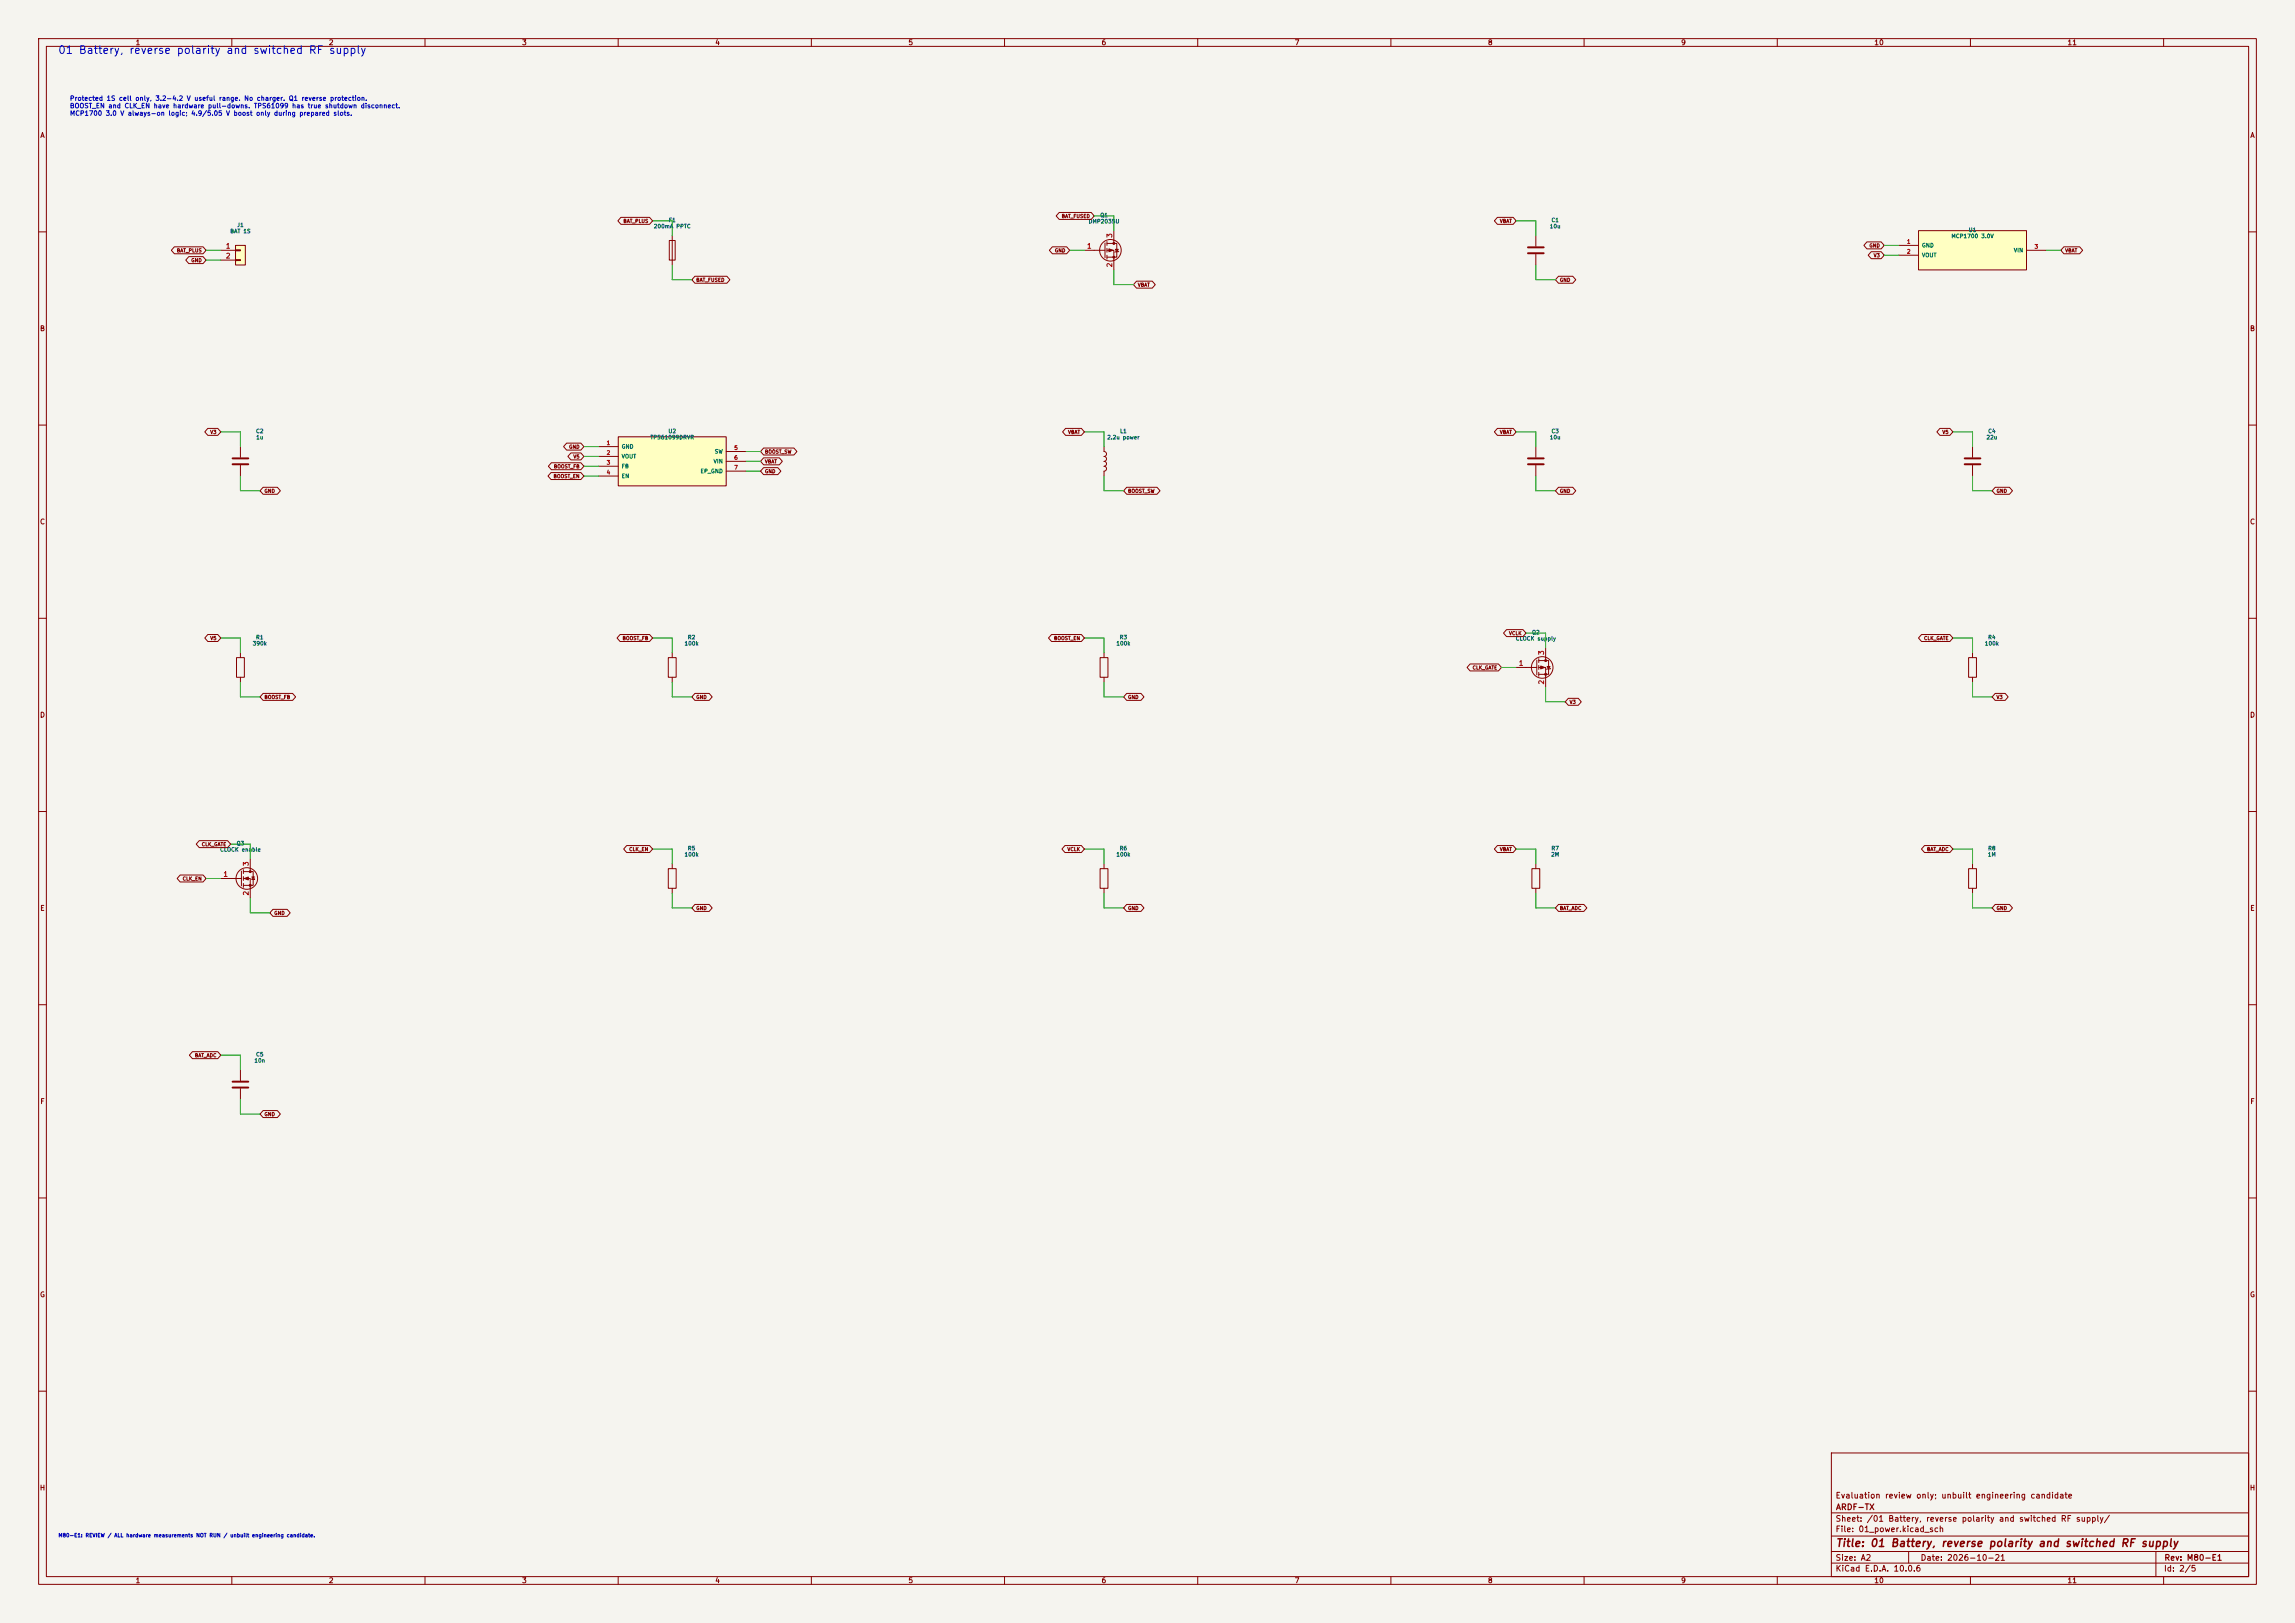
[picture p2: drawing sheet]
<svg xmlns="http://www.w3.org/2000/svg" width="594mm" height="420mm" viewBox="0 0 594 420" stroke-linecap="round" stroke-linejoin="round" font-family="sans-serif">
<defs><g id="words">
<text font-size="2" fill="#0000c2" x="14.9" y="14.4">01 Battery, reverse polarity and switched RF supply</text>
<text font-size="2" fill="#840000" x="475" y="400.8">Title: 01 Battery, reverse polarity and switched RF supply</text>
<g font-size="1.5" fill="#840000">
<text x="475" y="388.1">Evaluation review only; unbuilt engineering candidate</text>
<text x="475" y="394.1">Sheet: /01 Battery, reverse polarity and switched RF supply/</text>
<text x="475.1" y="391.1">ARDF-TX</text>
<text x="475" y="396.8">File: 01_power.kicad_sch</text>
<text x="475" y="407">KiCad E.D.A. 10.0.6</text>
<text x="475" y="404.2">Size: A2</text>
<text x="497" y="404.2">Date: 2026-10-21</text>
<text x="560" y="407">Id: 2/5</text>
<text x="560.1" y="404.2">Rev: M80-E1</text>
</g>
<g font-size="1.3" fill="#840000">
<text x="35" y="12">1</text>
<text x="85" y="12">2</text>
<text x="135" y="12">3</text>
<text x="185" y="12">4</text>
<text x="235" y="12">5</text>
<text x="285" y="12">6</text>
<text x="335" y="12">7</text>
<text x="385" y="12">8</text>
<text x="435" y="12">9</text>
<text x="485" y="12">10</text>
<text x="535" y="12">11</text>
<text x="10.3" y="36">A</text>
<text x="582.3" y="36">A</text>
<text x="10.2" y="86">B</text>
<text x="582.2" y="86">B</text>
<text x="10.2" y="136">C</text>
<text x="582.2" y="136">C</text>
<text x="10.2" y="186">D</text>
<text x="582.2" y="186">D</text>
<text x="10.3" y="236">E</text>
<text x="582.3" y="236">E</text>
<text x="10.3" y="286">F</text>
<text x="582.3" y="286">F</text>
<text x="10.2" y="336">G</text>
<text x="582.2" y="336">G</text>
<text x="10.2" y="386">H</text>
<text x="582.2" y="386">H</text>
<text x="35" y="410">1</text>
<text x="85" y="410">2</text>
<text x="135" y="410">3</text>
<text x="185" y="410">4</text>
<text x="235" y="410">5</text>
<text x="285" y="410">6</text>
<text x="335" y="410">7</text>
<text x="385" y="410">8</text>
<text x="435" y="410">9</text>
<text x="485" y="410">10</text>
<text x="535" y="410">11</text>
</g>
<g font-size="1.3" fill="#a90000">
<text x="58.3" y="64.6">1</text>
<text x="281.2" y="64.6">1</text>
<text x="288.2" y="61.7" transform="rotate(-90 288.2 61.7)">3</text>
<text x="58.3" y="67.2">2</text>
<text x="288.2" y="69.3" transform="rotate(-90 288.2 69.3)">2</text>
<text x="393" y="172.6">1</text>
<text x="399.9" y="169.6" transform="rotate(-90 399.9 169.6)">3</text>
<text x="399.9" y="177.3" transform="rotate(-90 399.9 177.3)">2</text>
<text x="57.7" y="227.2">1</text>
<text x="64.6" y="224.3" transform="rotate(-90 64.6 224.3)">3</text>
<text x="64.6" y="231.9" transform="rotate(-90 64.6 231.9)">2</text>
</g>
<g font-size="1.2" fill="#0000c2">
<text x="18" y="26.4">Protected 1S cell only, 3.2-4.2 V useful range. No charger. Q1 reverse protection.</text>
<text x="18" y="28.3">BOOST_EN and CLK_EN have hardware pull-downs. TPS61099 has true shutdown disconnect.</text>
<text x="18" y="30.2">MCP1700 3.0 V always-on logic; 4.9/5.05 V boost only during prepared slots.</text>
</g>
<g font-size="1" fill="#006464">
<text x="61.3" y="59">J1</text>
<text x="169.1" y="59.3">200mA PPTC</text>
<text x="173" y="57.7">F1</text>
<text x="281.6" y="58">DMP2035U</text>
<text x="284.7" y="56.4">Q1</text>
<text x="401" y="59.3">10u</text>
<text x="401.4" y="57.7">C1</text>
<text x="59.5" y="60.6">BAT 1S</text>
<text x="497.3" y="64.3">GND</text>
<text x="505" y="61.9">MCP1700 3.0V</text>
<text x="509.4" y="60.3">U1</text>
<text x="521.1" y="65.5">VIN</text>
<text x="497.3" y="66.8">VOUT</text>
<text x="66.2" y="112.3">C2</text>
<text x="66.2" y="113.9">1u</text>
<text x="168.2" y="113.9">TPS61099DRVR</text>
<text x="172.9" y="112.3">U2</text>
<text x="286.5" y="113.9">2.2u power</text>
<text x="289.8" y="112.3">L1</text>
<text x="401" y="113.9">10u</text>
<text x="401.4" y="112.3">C3</text>
<text x="514" y="113.9">22u</text>
<text x="514.5" y="112.3">C4</text>
<text x="160.8" y="116.3">GND</text>
<text x="160.8" y="118.9">VOUT</text>
<text x="184.9" y="117.6">SW</text>
<text x="160.8" y="121.4">FB</text>
<text x="160.8" y="124">EN</text>
<text x="181.2" y="122.7">EP_GND</text>
<text x="184.6" y="120.1">VIN</text>
<text x="65.3" y="167.3">390k</text>
<text x="66.2" y="165.7">R1</text>
<text x="177.1" y="167.3">100k</text>
<text x="177.9" y="165.7">R2</text>
<text x="288.8" y="167.3">100k</text>
<text x="289.7" y="165.7">R3</text>
<text x="392.2" y="166">CLOCK supply</text>
<text x="396.4" y="164.4">Q2</text>
<text x="513.6" y="167.3">100k</text>
<text x="514.5" y="165.7">R4</text>
<text x="56.8" y="220.6">CLOCK enable</text>
<text x="61.1" y="219">Q3</text>
<text x="177.1" y="221.9">100k</text>
<text x="177.9" y="220.3">R5</text>
<text x="288.8" y="221.9">100k</text>
<text x="289.7" y="220.3">R6</text>
<text x="401.4" y="221.9">2M</text>
<text x="401.4" y="220.3">R7</text>
<text x="514.4" y="221.9">1M</text>
<text x="514.5" y="220.3">R8</text>
<text x="65.7" y="275.2">10n</text>
<text x="66.2" y="273.6">C5</text>
</g>
<g font-size="1" fill="#a90000">
<text x="493.4" y="63.3">1</text>
<text x="493.4" y="65.9">2</text>
<text x="526.5" y="64.6">3</text>
<text x="156.9" y="115.4">1</text>
<text x="156.9" y="117.9">2</text>
<text x="189.9" y="116.7">5</text>
<text x="189.9" y="119.2">6</text>
<text x="156.9" y="120.5">3</text>
<text x="156.9" y="123">4</text>
<text x="189.9" y="121.7">7</text>
</g>
<text font-size="1" fill="#0000c2" x="15" y="398">M80-E1: REVIEW / ALL hardware measurements NOT RUN / unbuilt engineering candidate.</text>
<g font-size=".9" fill="#840000">
<text x="161.2" y="57.9">BAT_PLUS</text>
<text x="274.7" y="56.6">BAT_FUSED</text>
<text x="388.1" y="57.9">VBAT</text>
<text x="45.7" y="65.5">BAT_PLUS</text>
<text x="272.9" y="65.5">GND</text>
<text x="483.7" y="64.2">GND</text>
<text x="534.4" y="65.5">VBAT</text>
<text x="49.4" y="68.1">GND</text>
<text x="484.8" y="66.8">V3</text>
<text x="180.1" y="73.1">BAT_FUSED</text>
<text x="294.4" y="74.4">VBAT</text>
<text x="403.6" y="73.1">GND</text>
<text x="54.3" y="112.5">V3</text>
<text x="276.3" y="112.5">VBAT</text>
<text x="388.1" y="112.5">VBAT</text>
<text x="502.6" y="112.5">V5</text>
<text x="147.2" y="116.3">GND</text>
<text x="148.3" y="118.9">V5</text>
<text x="197.9" y="117.6">BOOST_SW</text>
<text x="143.2" y="123.9">BOOST_EN</text>
<text x="143.2" y="121.4">BOOST_FB</text>
<text x="197.9" y="122.7">GND</text>
<text x="197.9" y="120.1">VBAT</text>
<text x="68.3" y="127.7">GND</text>
<text x="291.9" y="127.7">BOOST_SW</text>
<text x="403.6" y="127.7">GND</text>
<text x="516.6" y="127.7">GND</text>
<text x="54.3" y="165.8">V5</text>
<text x="161" y="165.8">BOOST_FB</text>
<text x="272.7" y="165.8">BOOST_EN</text>
<text x="390.5" y="164.6">VCLK</text>
<text x="497.9" y="165.8">CLK_GATE</text>
<text x="381" y="173.5">CLK_GATE</text>
<text x="68.3" y="181.1">BOOST_FB</text>
<text x="180.1" y="181.1">GND</text>
<text x="291.9" y="181.1">GND</text>
<text x="406.2" y="182.4">V3</text>
<text x="516.6" y="181.1">V3</text>
<text x="52.1" y="219.2">CLK_GATE</text>
<text x="162.7" y="220.5">CLK_EN</text>
<text x="276.2" y="220.5">VCLK</text>
<text x="388.1" y="220.5">VBAT</text>
<text x="498.6" y="220.5">BAT_ADC</text>
<text x="47.2" y="228.1">CLK_EN</text>
<text x="70.9" y="237">GND</text>
<text x="180.1" y="235.7">GND</text>
<text x="291.9" y="235.7">GND</text>
<text x="403.6" y="235.7">BAT_ADC</text>
<text x="516.6" y="235.7">GND</text>
<text x="50.3" y="273.8">BAT_ADC</text>
<text x="68.3" y="289">GND</text>
</g>
</g></defs>
<path d="M0 0h594v420h-594z" fill="#f5f4ef" stroke="#f5f4ef" stroke-width=".26"/>
<g fill="none" stroke="#840000" stroke-width=".26">
<path d="M10 10h574v400h-574zM12 12h570v396h-570zM60 10v2M110 10v2M160 10v2M210 10v2M260 10v2M310 10v2M360 10v2M410 10v2M460 10v2M510 10v2"/>
<path d="M560 10v2M288.3 59.7v3.3M10 60h2M280.7 64.8h5.3M286 62.9v3.8M286.5 63h2.6v3.5h-2.6M286.5 64.8h1.8v5.1M286.5 62.5v1M286.5 64.3v1M286.5 66v1.1M288.7 64.5h.7l-.3 .7zM289.6 65l-1.1 .3"/>
<path d="M582 60h2M10 110h2M285.7 115.6v1.2l.5 .2 .2 .5-.2 .4-.5 .2 .5 .2 .2 .5-.2 .4-.5 .2 .5 .2 .2 .4-.2 .5-.5 .2 .5 .1 .2 .5-.2 .4-.5 .2v1.3M510.5 115.6v2.8M582 110h2M510.5 120.4v2.8M10 160h2M61.2 170.2h2v5.1h-2zM62.2 168.9v1.3M62.2 175.3v1.2M582 160h2M10 210h2"/>
<path d="M582 210h2M57.1 227.3h5.4M62.5 225.4v3.8M63 225.6h2.5v3.5h-2.5M63 227.3h1.8v5.1M63 225v1.1M63 226.8v1M63 228.6v1M64.8 222.3v3.3M65.2 226.9h.7M65.5 226.9l.4 .7h-.7zM173 224.8h2v5.1h-2z"/>
<path d="M174 223.5v1.3M174 229.9v1.2M396.5 224.8h2v5.1h-2zM397.5 223.5v1.3M397.5 229.9v1.2M509.5 224.8h2.1v5.1h-2.1zM510.5 223.5v1.3M510.5 229.9v1.2M10 260h2M582 260h2M10 310h2M582 310h2"/>
<path d="M10 360h2M474 376h108v32h-108zM582 360h2M474 397.5h108M474 391.5h108M60 408v2M110 408v2M160 408v2M210 408v2M260 408v2M310 408v2M360 408v2"/>
<path d="M410 408v2M460 408v2M474 404.5h108M474 401.5h108M494 401.5v3M510 408v2M558 401.5v6.5M560 408v2"/>
<circle cx="287.4" cy="64.8" r="2.79"/>
<circle cx="63.9" cy="227.3" r="2.79"/>
</g>
<g fill="#840000" stroke="#840000" stroke-width=".26">
<path d="M287 64.4l1 .4-1 .4z"/>
<path d="M63.2 227.3l1.1-.4v.8z"/>
<circle cx="288.3" cy="63" r=".25"/>
<circle cx="288.3" cy="66.5" r=".25"/>
<circle cx="64.8" cy="225.6" r=".25"/>
<circle cx="64.8" cy="229.1" r=".25"/>
</g>
<path d="M508.5 118.6h4.1M508.5 120.1h4.1" fill="none" stroke="#840000" stroke-width=".51"/>
<path d="M496.6 59.7h27.9v10.2h-27.9z" fill="#ffffc2"/>
<path d="M496.6 59.7h27.9v10.2h-27.9zM491.5 63.5h5.1M491.5 66h5.1M524.5 64.8h5.1M62.2 115.6v2.8M62.2 120.4v2.8M509.5 170.2h2.1v5.1h-2.1zM510.5 168.9v1.3M510.5 175.3v1.2" fill="none" stroke="#840000" stroke-width=".26"/>
<path d="M60.2 118.6h4.1M60.2 120.1h4.1" fill="none" stroke="#840000" stroke-width=".51"/>
<path d="M160 113h28v12.7h-28z" fill="#ffffc2"/>
<g fill="none" stroke="#840000" stroke-width=".26">
<path d="M173.2 62.2h1.6v5.1h-1.6zM174 61v7.6M397.5 61v2.8M397.5 65.8v2.8M154.9 115.6h5.1M154.9 118.1h5.1M160 113h28v12.7h-28zM188 116.8h5M188 119.4h5M397.5 115.6v2.8M154.9 120.7h5.1M154.9 123.2h5.1"/>
<path d="M188 121.9h5M397.5 120.4v2.8M284.7 170.2h2.1v5.1h-2.1zM285.7 168.9v1.3M285.7 175.3v1.2M392.4 172.7h5.4M397.8 170.8v3.8M398.3 170.9h2.5v3.6h-2.5M398.3 172.7h1.7v5.1M398.3 170.4v1.1M398.3 172.2v1M398.3 174v1"/>
<path d="M400 167.6v3.3M400.4 172.5h.8l-.4 .6zM401.3 173l-1 .2M62.2 276.9v2.8M62.2 281.7v2.8"/>
<circle cx="399.2" cy="172.7" r="2.79"/>
</g>
<g fill="#840000" stroke="#840000" stroke-width=".26">
<path d="M398.8 172.3l1 .4-1 .4z"/>
<circle cx="400" cy="170.9" r=".25"/>
<circle cx="400" cy="174.5" r=".25"/>
</g>
<path d="M395.5 64h4M395.5 65.5h4M395.5 118.6h4M395.5 120.1h4M60.2 279.9h4.1M60.2 281.4h4.1" fill="none" stroke="#840000" stroke-width=".51"/>
<path d="M61 63.5h2.5v5.1h-2.5z" fill="#ffffc2"/>
<g fill="none" stroke="#840000" stroke-width=".26">
<path d="M160.7 56.2h7.4l.8 1-.8 .9h-7.4l-.8-.9zM274.1 55h8.3l.8 .9-.8 .9h-8.3l-.7-.9zM387.6 56.2h4l.8 1-.8 .9h-4l-.8-.9zM45.1 63.9h7.5l.7 .9-.7 .9h-7.5l-.8-.9zM48.9 66.4h3.7l.7 .9-.7 .9h-3.7l-.8-.9zM57.1 64.8h3.9M57.1 67.3h3.9M61 63.5h2.5v5.1h-2.5zM61 64.6h1.2v.3h-1.2zM61 67.2h1.2v.2h-1.2zM179.9 71.5h8.2l.8 .9-.8 .9h-8.2l-.8-.9zM272.4 63.9h3.7l.8 .9-.8 .9h-3.7l-.8-.9z"/>
<path d="M294.2 72.8h4l.8 .9-.8 .9h-4l-.8-.9zM403.4 71.5h3.7l.8 .9-.8 .9h-3.7l-.8-.9zM483.2 62.6h3.7l.8 .9-.8 .9h-3.7l-.8-.9zM484.3 65.1h2.6l.8 .9-.8 .9h-2.6l-.8-.9zM534.2 63.9h4.1l.7 .9-.7 .9h-4.1l-.8-.9zM53.8 110.9h2.6l.7 .9-.7 .9h-2.6l-.8-.9zM142.7 119.7h7.6l.8 1-.8 .9h-7.6l-.8-.9zM146.7 114.7h3.6l.8 .9-.8 .9h-3.6l-.8-.9zM147.8 117.2h2.5l.8 .9-.8 .9h-2.5l-.8-.9zM197.6 118.5h4.1l.8 .9-.8 .9h-4.1l-.8-.9zM197.6 115.9h7.9l.8 .9-.8 .9h-7.9l-.8-.9zM275.8 110.9h4.1l.8 .9-.8 .9h-4.1l-.8-.9z"/>
<path d="M387.6 110.9h4l.8 .9-.8 .9h-4l-.8-.9zM502.1 110.9h2.6l.8 .9-.8 .9h-2.6l-.8-.9zM68.1 126.1h3.7l.8 .9-.8 .9h-3.7l-.8-.9zM142.6 122.3h7.7l.8 .9-.8 .9h-7.7l-.8-.9zM197.6 121h3.7l.8 .9-.8 .9h-3.7l-.8-.9zM291.6 126.1h7.9l.8 .9-.8 .9h-7.9l-.8-.9zM403.4 126.1h3.7l.8 .9-.8 .9h-3.7l-.8-.9zM516.4 126.1h3.7l.8 .9-.8 .9h-3.7l-.8-.9zM53.8 164.2h2.6l.7 .9-.7 .9h-2.6l-.8-.9zM68.1 179.4h7.6l.8 .9-.8 .9h-7.6l-.8-.9zM160.5 164.2h7.6l.8 .9-.8 .9h-7.6l-.8-.9zM173 170.2h2v5.1h-2z"/>
<path d="M174 168.9v1.3M174 175.3v1.2M179.9 179.4h3.6l.8 .9-.8 .9h-3.6l-.8-.9zM272.2 164.2h7.7l.8 .9-.8 .9h-7.7l-.8-.9zM291.6 179.4h3.7l.8 .9-.8 .9h-3.7l-.8-.9zM380.5 171.8h7.3l.8 .9-.8 .9h-7.3l-.8-.9zM389.9 162.9h4.3l.8 .9-.8 .9h-4.3l-.8-.9zM497.3 164.2h7.4l.8 .9-.8 .9h-7.4l-.7-.9zM516.4 179.4h2.6l.8 .9-.8 .9h-2.6l-.8-.9zM405.9 180.7h2.6l.8 .9-.8 .9h-2.6l-.8-.9zM51.6 217.5h7.3l.8 .9-.8 .9h-7.3l-.8-.9zM162.2 218.8h5.9l.8 .9-.8 .9h-5.9l-.8-.9z"/>
<path d="M275.6 218.8h4.3l.8 .9-.8 .9h-4.3l-.8-.9zM387.6 218.8h4l.8 .9-.8 .9h-4l-.8-.9zM498.1 218.8h6.6l.8 .9-.8 .9h-6.6l-.8-.9zM46.6 226.4h6l.7 .9-.7 .9h-6l-.8-.9zM70.6 235.3h3.7l.8 .9-.8 .9h-3.7l-.8-.9zM179.9 234h3.6l.8 1-.8 .9h-3.6l-.8-.9zM284.7 224.8h2.1v5.1h-2.1zM285.7 223.5v1.3M285.7 229.9v1.2M291.6 234h3.7l.8 1-.8 .9h-3.7l-.8-.9zM403.4 234h6.5l.8 1-.8 .9h-6.5l-.8-.9zM516.4 234h3.7l.8 1-.8 .9h-3.7l-.8-.9z"/>
<path d="M49.8 272.1h6.6l.7 1-.7 .9h-6.6l-.8-.9zM68.1 287.4h3.7l.8 .9-.8 .9h-3.7l-.8-.9z"/>
</g>
<g fill="none" stroke="#009600" stroke-width=".26">
<path d="M168.9 57.2h5.1v3.8M283.2 55.9h5.1v3.8M392.4 57.2h5.1v3.8M53.3 67.3h3.8M53.3 64.8h3.8M174 68.6v3.8h5.1M276.9 64.8h3.8M288.3 69.9v3.8h5.1M397.5 68.6v3.8h5.1M487.7 66h3.8M487.7 63.5h3.8M529.6 64.8h3.8"/>
<path d="M57.1 111.8h5.1v3.8M151.1 115.6h3.8M151.1 118.1h3.8M193 119.4h3.8M193 116.8h3.8M280.7 111.8h5v3.8M392.4 111.8h5.1v3.8M505.5 111.8h5v3.8M62.2 123.2v3.8h5.1M151.1 120.7h3.8M151.1 123.2h3.8M193 121.9h3.8"/>
<path d="M285.7 123.2v3.8h5.1M397.5 123.2v3.8h5.1M510.5 123.2v3.8h5.1M57.1 165.1h5.1v3.8M62.2 176.5v3.8h5.1M168.9 165.1h5.1v3.8M174 176.5v3.8h5.1M280.7 165.1h5v3.8M285.7 176.5v3.8h5.1M388.6 172.7h3.8M395 163.8h5v3.8M400 177.8v3.8h5.1"/>
<path d="M505.5 165.1h5v3.8M510.5 176.5v3.8h5.1M59.7 218.4h5.1v3.9M168.9 219.7h5.1v3.8M280.7 219.7h5v3.8M392.4 219.7h5.1v3.8M505.5 219.7h5v3.8M53.3 227.3h3.8M64.8 232.4v3.8h5M174 231.1v3.9h5.1M285.7 231.1v3.9h5.1M397.5 231.1v3.9h5.1"/>
<path d="M510.5 231.1v3.9h5.1M57.1 273.1h5.1v3.8M62.2 284.5v3.8h5.1"/>
</g>
<use href="#words"/>
</svg>
